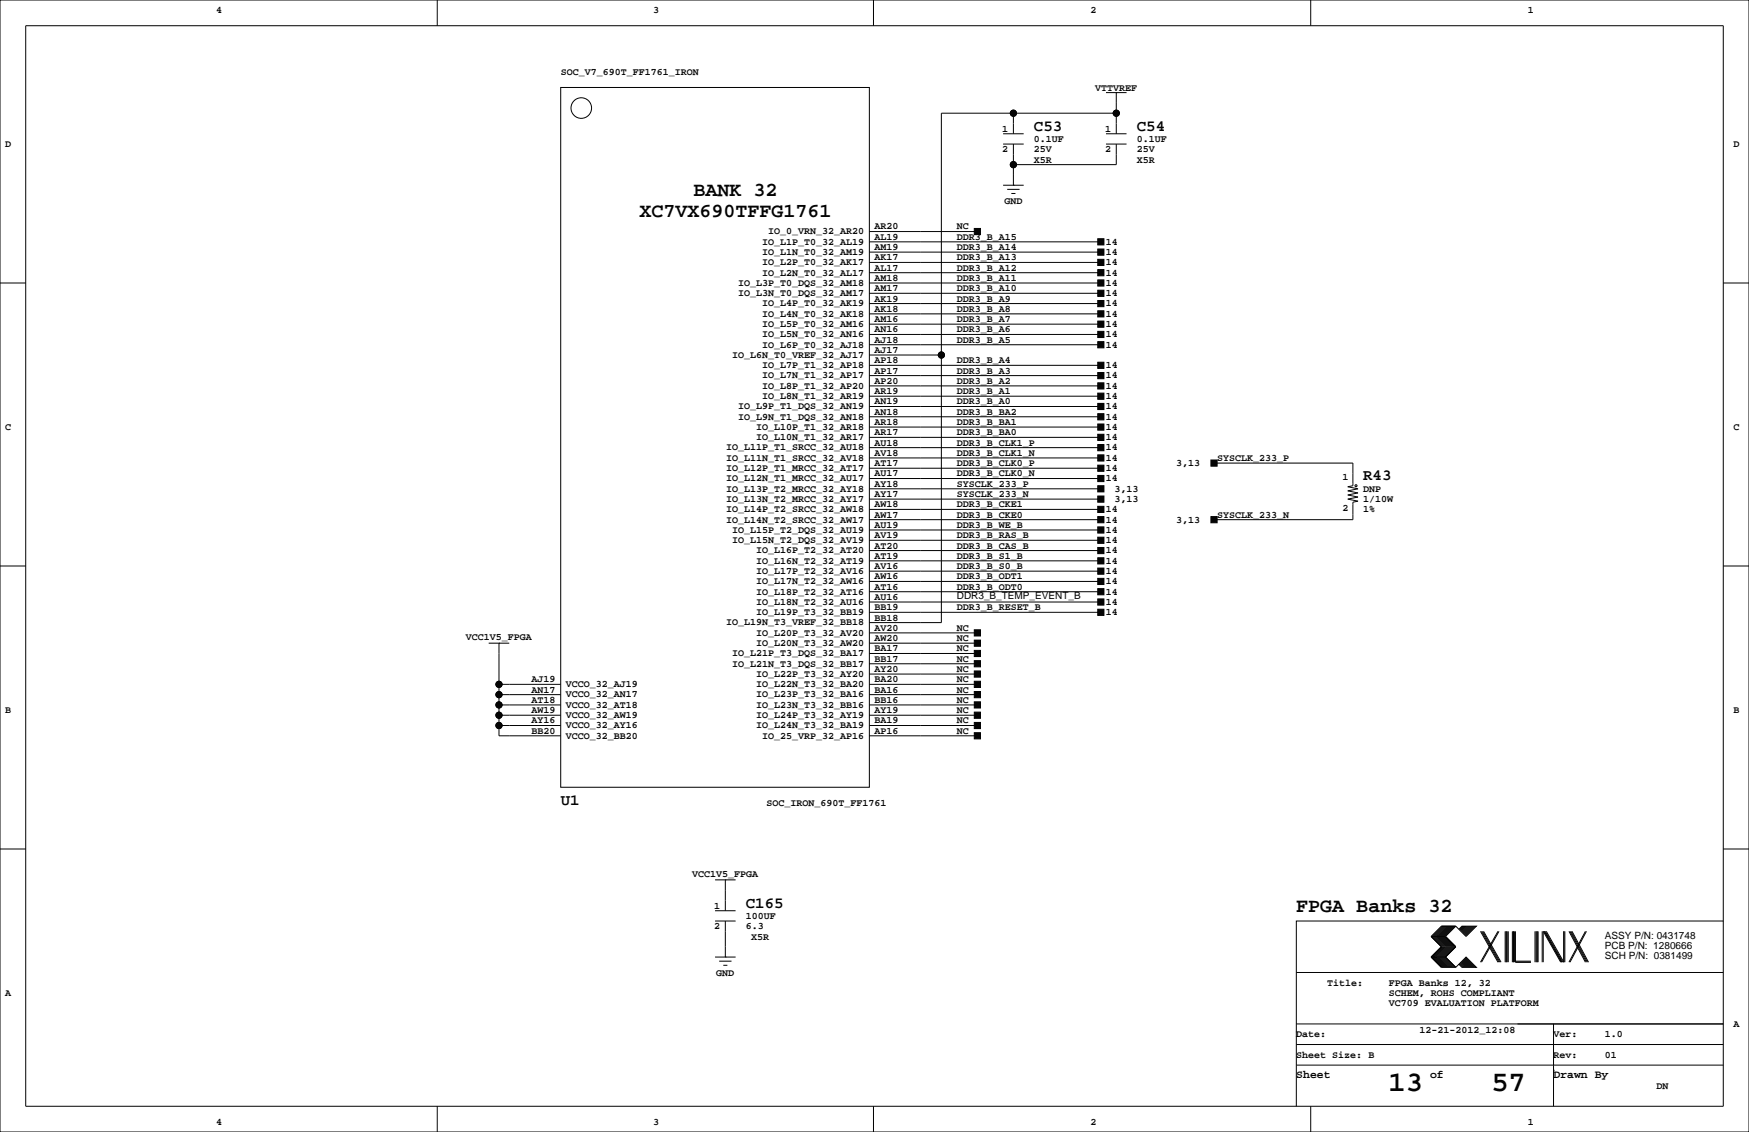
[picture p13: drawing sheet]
<svg xmlns="http://www.w3.org/2000/svg" width="432mm" height="279mm" viewBox="0 0 432 279" stroke-linecap="round" stroke-linejoin="round" font-family="sans-serif">
<defs><g id="words">
<g font-size="7.1">
<text x="342.8" y="269.3">13</text>
<text x="368.2" y="269.3">57</text>
</g>
<g font-size="4.9">
<text x="157.9" y="53.5">XC7VX690TFFG1761</text>
<text x="171.2" y="48.4">BANK 32</text>
<text x="320" y="225.1">FPGA Banks 32</text>
</g>
<g font-size="3.9">
<text x="255.3" y="32.2">C53</text>
<text x="280.7" y="32.2">C54</text>
<text x="336.6" y="118.6">R43</text>
<text x="138.4" y="198.6">U1</text>
<text x="184.1" y="224">C165</text>
</g>
<g font-size="2.8">
<text x="320" y="266.1">Sheet</text>
<text x="353.1" y="266.1">of</text>
<text x="383.5" y="266.1">Drawn By</text>
</g>
<g font-size="2.5">
<text x="53.3" y="3.3">4</text>
<text x="161.3" y="3.3">3</text>
<text x="269.2" y="3.3">2</text>
<text x="377.2" y="3.3">1</text>
<text x="138.4" y="18.5">SOC_V7_690T_FF1761_IRON</text>
<text x="270.4" y="22.4">VTTVREF</text>
<text x="247.4" y="32.5">1</text>
<text x="255.3" y="35.1">0.1UF</text>
<text x="272.8" y="32.5">1</text>
<text x="280.7" y="35.1">0.1UF</text>
<text x="1.3" y="36.3">D</text>
<text x="247.4" y="37.6">2</text>
<text x="255.3" y="37.6">25V</text>
<text x="255.3" y="40.1">X5R</text>
<text x="272.8" y="37.6">2</text>
<text x="280.7" y="40.1">X5R</text>
<text x="280.7" y="37.6">25V</text>
<text x="428" y="36.3">D</text>
<text x="248" y="50.3">GND</text>
<text x="189.7" y="57.8">IO_0_VRN_32_AR20</text>
<text x="215.9" y="59.2">AL19</text>
<text x="215.9" y="56.6">AR20</text>
<text x="236.2" y="59.2">DDR3_B_A15</text>
<text x="236.2" y="56.6">NC</text>
<text x="188.2" y="65.5">IO_L2P_T0_32_AK17</text>
<text x="188.2" y="62.9">IO_L1N_T0_32_AM19</text>
<text x="188.2" y="60.4">IO_L1P_T0_32_AL19</text>
<text x="215.9" y="64.3">AK17</text>
<text x="215.9" y="61.7">AM19</text>
<text x="236.2" y="64.3">DDR3_B_A13</text>
<text x="236.2" y="61.7">DDR3_B_A14</text>
<text x="273.1" y="60.4">14</text>
<text x="273.1" y="65.5">14</text>
<text x="273.1" y="62.9">14</text>
<text x="182.2" y="70.5">IO_L3P_T0_DQS_32_AM18</text>
<text x="188.2" y="68">IO_L2N_T0_32_AL17</text>
<text x="215.9" y="71.9">AM17</text>
<text x="215.9" y="69.3">AM18</text>
<text x="215.9" y="66.8">AL17</text>
<text x="236.2" y="71.9">DDR3_B_A10</text>
<text x="236.2" y="69.3">DDR3_B_A11</text>
<text x="236.2" y="66.8">DDR3_B_A12</text>
<text x="273.1" y="70.5">14</text>
<text x="273.1" y="68">14</text>
<text x="182.2" y="73.1">IO_L3N_T0_DQS_32_AM17</text>
<text x="188.2" y="75.6">IO_L4P_T0_32_AK19</text>
<text x="215.9" y="77">AK18</text>
<text x="215.9" y="74.4">AK19</text>
<text x="236.2" y="77">DDR3_B_A8</text>
<text x="236.2" y="74.4">DDR3_B_A9</text>
<text x="273.1" y="75.6">14</text>
<text x="273.1" y="73.1">14</text>
<text x="188.2" y="83.2">IO_L5N_T0_32_AN16</text>
<text x="188.2" y="80.7">IO_L5P_T0_32_AM16</text>
<text x="188.2" y="78.2">IO_L4N_T0_32_AK18</text>
<text x="215.9" y="82">AN16</text>
<text x="215.9" y="79.5">AM16</text>
<text x="236.2" y="82">DDR3_B_A6</text>
<text x="236.2" y="79.5">DDR3_B_A7</text>
<text x="273.1" y="83.2">14</text>
<text x="273.1" y="80.7">14</text>
<text x="273.1" y="78.2">14</text>
<text x="180.8" y="88.3">IO_L6N_T0_VREF_32_AJ17</text>
<text x="188.2" y="85.8">IO_L6P_T0_32_AJ18</text>
<text x="215.9" y="89.7">AP18</text>
<text x="215.9" y="87.1">AJ17</text>
<text x="215.9" y="84.6">AJ18</text>
<text x="236.2" y="89.7">DDR3_B_A4</text>
<text x="236.2" y="84.6">DDR3_B_A5</text>
<text x="273.1" y="85.8">14</text>
<text x="188.2" y="95.9">IO_L8P_T1_32_AP20</text>
<text x="188.2" y="93.4">IO_L7N_T1_32_AP17</text>
<text x="188.2" y="90.9">IO_L7P_T1_32_AP18</text>
<text x="215.9" y="94.7">AP20</text>
<text x="215.9" y="92.2">AP17</text>
<text x="236.2" y="92.2">DDR3_B_A3</text>
<text x="236.2" y="94.7">DDR3_B_A2</text>
<text x="273.1" y="93.4">14</text>
<text x="273.1" y="95.9">14</text>
<text x="273.1" y="90.9">14</text>
<text x="182.2" y="101">IO_L9P_T1_DQS_32_AN19</text>
<text x="188.2" y="98.5">IO_L8N_T1_32_AR19</text>
<text x="215.9" y="99.8">AN19</text>
<text x="215.9" y="97.3">AR19</text>
<text x="236.2" y="99.8">DDR3_B_A0</text>
<text x="236.2" y="97.3">DDR3_B_A1</text>
<text x="273.1" y="101">14</text>
<text x="273.1" y="98.5">14</text>
<text x="1.3" y="106.2">C</text>
<text x="182.2" y="103.6">IO_L9N_T1_DQS_32_AN18</text>
<text x="186.7" y="106.1">IO_L10P_T1_32_AR18</text>
<text x="215.9" y="107.4">AR17</text>
<text x="215.9" y="104.9">AR18</text>
<text x="215.9" y="102.4">AN18</text>
<text x="236.2" y="107.4">DDR3_B_BA0</text>
<text x="236.2" y="104.9">DDR3_B_BA1</text>
<text x="236.2" y="102.4">DDR3_B_BA2</text>
<text x="273.1" y="106.1">14</text>
<text x="273.1" y="103.6">14</text>
<text x="428" y="106.2">C</text>
<text x="179.3" y="113.7">IO_L11N_T1_SRCC_32_AV18</text>
<text x="179.3" y="111.2">IO_L11P_T1_SRCC_32_AU18</text>
<text x="186.7" y="108.6">IO_L10N_T1_32_AR17</text>
<text x="215.9" y="112.5">AV18</text>
<text x="215.9" y="110">AU18</text>
<text x="236.2" y="110">DDR3_B_CLK1_P</text>
<text x="236.2" y="112.5">DDR3_B_CLK1_N</text>
<text x="273.1" y="108.6">14</text>
<text x="273.1" y="111.2">14</text>
<text x="273.1" y="113.7">14</text>
<text x="300.5" y="113.8">SYSCLK_233_P</text>
<text x="179.3" y="118.8">IO_L12N_T1_MRCC_32_AU17</text>
<text x="179.3" y="116.3">IO_L12P_T1_MRCC_32_AT17</text>
<text x="215.9" y="117.6">AU17</text>
<text x="215.9" y="115.1">AT17</text>
<text x="236.2" y="115.1">DDR3_B_CLK0_P</text>
<text x="236.2" y="117.6">DDR3_B_CLK0_N</text>
<text x="273.1" y="116.3">14</text>
<text x="273.1" y="118.8">14</text>
<text x="290.4" y="115.1">3,13</text>
<text x="331.5" y="118.5">1</text>
<text x="179.3" y="123.9">IO_L13N_T2_MRCC_32_AY17</text>
<text x="179.3" y="121.3">IO_L13P_T2_MRCC_32_AY18</text>
<text x="215.9" y="125.2">AW18</text>
<text x="215.9" y="122.7">AY17</text>
<text x="215.9" y="120.1">AY18</text>
<text x="236.2" y="122.7">SYSCLK_233_N</text>
<text x="236.2" y="120.1">SYSCLK_233_P</text>
<text x="236.2" y="125.2">DDR3_B_CKE1</text>
<text x="275.2" y="124">3,13</text>
<text x="275.2" y="121.4">3,13</text>
<text x="336.6" y="121.4">DNP</text>
<text x="336.6" y="124">1/10W</text>
<text x="179.3" y="129">IO_L14N_T2_SRCC_32_AW17</text>
<text x="179.3" y="126.4">IO_L14P_T2_SRCC_32_AW18</text>
<text x="180.8" y="131.5">IO_L15P_T2_DQS_32_AU19</text>
<text x="215.9" y="130.3">AU19</text>
<text x="215.9" y="127.8">AW17</text>
<text x="236.2" y="127.8">DDR3_B_CKE0</text>
<text x="236.2" y="130.3">DDR3_B_WE_B</text>
<text x="273.1" y="129">14</text>
<text x="273.1" y="126.5">14</text>
<text x="273.1" y="131.5">14</text>
<text x="290.4" y="129">3,13</text>
<text x="300.5" y="127.8">SYSCLK_233_N</text>
<text x="331.5" y="126.1">2</text>
<text x="336.6" y="126.5">1%</text>
<text x="180.8" y="134">IO_L15N_T2_DQS_32_AV19</text>
<text x="186.7" y="136.6">IO_L16P_T2_32_AT20</text>
<text x="215.9" y="137.9">AT19</text>
<text x="215.9" y="135.4">AT20</text>
<text x="215.9" y="132.8">AV19</text>
<text x="236.2" y="137.9">DDR3_B_S1_B</text>
<text x="236.2" y="132.8">DDR3_B_RAS_B</text>
<text x="236.2" y="135.4">DDR3_B_CAS_B</text>
<text x="273.1" y="134">14</text>
<text x="273.1" y="136.6">14</text>
<text x="186.7" y="141.7">IO_L17P_T2_32_AV16</text>
<text x="186.7" y="139.1">IO_L16N_T2_32_AT19</text>
<text x="215.9" y="143">AW16</text>
<text x="215.9" y="140.5">AV16</text>
<text x="236.2" y="143">DDR3_B_ODT1</text>
<text x="236.2" y="140.5">DDR3_B_S0_B</text>
<text x="273.1" y="141.7">14</text>
<text x="273.1" y="139.1">14</text>
<text x="186.7" y="149.3">IO_L18N_T2_32_AU16</text>
<text x="186.7" y="146.7">IO_L18P_T2_32_AT16</text>
<text x="186.7" y="144.2">IO_L17N_T2_32_AW16</text>
<text x="215.9" y="148.1">AU16</text>
<text x="215.9" y="145.5">AT16</text>
<text x="236.2" y="147.9">DDR3_B_TEMP_EVENT_B</text>
<text x="236.2" y="145.5">DDR3_B_ODT0</text>
<text x="273.1" y="149.4">14</text>
<text x="273.1" y="146.7">14</text>
<text x="273.1" y="144.2">14</text>
<text x="179.3" y="154.4">IO_L19N_T3_VREF_32_BB18</text>
<text x="186.7" y="151.8">IO_L19P_T3_32_BB19</text>
<text x="215.9" y="155.7">AV20</text>
<text x="215.9" y="153.2">BB18</text>
<text x="215.9" y="150.6">BB19</text>
<text x="236.2" y="150.6">DDR3_B_RESET_B</text>
<text x="236.2" y="155.7">NC</text>
<text x="273.1" y="151.9">14</text>
<text x="115" y="158">VCC1V5_FPGA</text>
<text x="180.8" y="162">IO_L21P_T3_DQS_32_BA17</text>
<text x="186.7" y="159.4">IO_L20N_T3_32_AW20</text>
<text x="186.7" y="156.9">IO_L20P_T3_32_AV20</text>
<text x="215.9" y="160.8">BA17</text>
<text x="215.9" y="158.2">AW20</text>
<text x="236.2" y="160.8">NC</text>
<text x="236.2" y="158.2">NC</text>
<text x="180.8" y="164.5">IO_L21N_T3_DQS_32_BB17</text>
<text x="186.7" y="167.1">IO_L22P_T3_32_AY20</text>
<text x="215.9" y="165.9">AY20</text>
<text x="215.9" y="163.3">BB17</text>
<text x="236.2" y="165.9">NC</text>
<text x="236.2" y="163.3">NC</text>
<text x="131.2" y="173.5">AT18</text>
<text x="131.2" y="170.9">AN17</text>
<text x="131.2" y="168.4">AJ19</text>
<text x="139.7" y="172.1">VCCO_32_AN17</text>
<text x="139.7" y="169.6">VCCO_32_AJ19</text>
<text x="186.7" y="172.1">IO_L23P_T3_32_BA16</text>
<text x="186.7" y="169.6">IO_L22N_T3_32_BA20</text>
<text x="215.9" y="173.5">BB16</text>
<text x="215.9" y="170.9">BA16</text>
<text x="215.9" y="168.4">BA20</text>
<text x="236.2" y="173.5">NC</text>
<text x="236.2" y="170.9">NC</text>
<text x="236.2" y="168.4">NC</text>
<text x="1.3" y="176">B</text>
<text x="131.2" y="178.6">AY16</text>
<text x="131.2" y="176">AW19</text>
<text x="139.7" y="179.8">VCCO_32_AY16</text>
<text x="139.7" y="177.2">VCCO_32_AW19</text>
<text x="139.7" y="174.7">VCCO_32_AT18</text>
<text x="186.7" y="179.8">IO_L24N_T3_32_BA19</text>
<text x="186.7" y="177.2">IO_L24P_T3_32_AY19</text>
<text x="186.7" y="174.7">IO_L23N_T3_32_BB16</text>
<text x="215.9" y="178.6">BA19</text>
<text x="215.9" y="176">AY19</text>
<text x="236.2" y="178.6">NC</text>
<text x="236.2" y="176">NC</text>
<text x="428" y="176">B</text>
<text x="131.2" y="181.1">BB20</text>
<text x="139.7" y="182.3">VCCO_32_BB20</text>
<text x="188.2" y="182.3">IO_25_VRP_32_AP16</text>
<text x="215.9" y="181.1">AP16</text>
<text x="236.2" y="181.1">NC</text>
<text x="189.2" y="198.9">SOC_IRON_690T_FF1761</text>
<text x="170.9" y="216.4">VCC1V5_FPGA</text>
<text x="176.3" y="224.3">1</text>
<text x="184.1" y="226.8">100UF</text>
<text x="176.3" y="229.4">2</text>
<text x="184.1" y="229.4">6.3</text>
<text x="185.4" y="231.9">X5R</text>
<text x="396.2" y="231.7">ASSY P/N: 0431748</text>
<text x="396.2" y="236.8">SCH P/N: 0381499</text>
<text x="396.2" y="234.2">PCB P/N: 1280666</text>
<text x="1.3" y="245.9">A</text>
<text x="176.8" y="240.8">GND</text>
<text x="327.7" y="243.3">Title:</text>
<text x="342.9" y="245.9">SCHEM, ROHS COMPLIANT</text>
<text x="342.9" y="243.3">FPGA Banks 12, 32</text>
<text x="342.9" y="248.4">VC709 EVALUATION PLATFORM</text>
<text x="320" y="256">Date:</text>
<text x="350.4" y="255">12-21-2012_12:08</text>
<text x="383.5" y="256">Ver:</text>
<text x="396.2" y="256">1.0</text>
<text x="428" y="253.5">A</text>
<text x="320" y="261.1">Sheet Size: B</text>
<text x="383.5" y="261.1">Rev:</text>
<text x="396.2" y="261.1">01</text>
<text x="408.9" y="268.7">DN</text>
<text x="53.3" y="277.6">4</text>
<text x="161.3" y="277.6">3</text>
<text x="269.2" y="277.6">2</text>
<text x="377.2" y="277.6">1</text>
</g>
</g></defs>
<g fill="none" stroke="#000" stroke-width=".25">
<path d="M0 0h431.8v279.4h-431.8zM6.3 6.4h419.1v266.6h-419.1zM107.9 0v6.4M215.6 0v6.4M323.6 0v6.4M138.4 21.6h76.2v172.7h-76.2zM247.6 35.6h5.1M247.6 33h5.1M250.2 27.9v5.1M250.2 35.6v10.1M273 35.6h5.1M273 33h5.1"/>
<path d="M273 22.9h5.1M275.6 22.9h.1M275.6 22.9v10.1M275.6 35.6v5h-25.4M275.6 27.9h-43.2v125.8h-17.8M214.6 57.2h26.7M214.6 59.7h57.2M247.6 45.7h5.1M248.7 46.7h3M249.7 47.8h1M250.2 45.7h.1M0 69.8h6.3"/>
<path d="M214.6 69.8h57.2M214.6 62.2h57.2M214.6 64.8h57.2M214.6 67.3h57.2M214.6 72.4h57.2M214.6 74.9h57.2M214.6 77.5h57.2M425.4 69.8h6.4M214.6 87.6h17.8M214.6 80h57.2M214.6 82.5h57.2M214.6 85.1h57.2"/>
<path d="M214.6 90.2h57.2M214.6 95.2h57.2M214.6 92.7h57.2M214.6 97.8h57.2M214.6 118.1h57.2M214.6 115.6h57.2M214.6 113h57.2M214.6 110.5h57.2M214.6 100.3h57.2M214.6 102.9h57.2M214.6 105.4h57.2M214.6 107.9h57.2"/>
<path d="M299.7 114.3h34.3v5.6l-1.3 .2 2.6 .6-2.6 .5 2.6 .5-2.6 .5 2.6 .5-2.6 .5 2.6 .5-1.3 .3v4.3h-34.3M0 139.7h6.3M214.6 135.9h57.2M214.6 133.3h57.2M214.6 130.8h57.2M214.6 125.7h57.2M214.6 128.3h57.2M214.6 138.4h57.2M214.6 120.7h57.2M214.6 123.2h57.2M425.4 139.7h6.4M120.6 158.8h5.1"/>
<path d="M123.2 158.8h.1M123.2 158.8v22.8h15.2M214.6 158.8h26.7M214.6 156.2h26.7M214.6 141h57.2M214.6 143.5h57.2M214.6 146h57.2M214.6 151.1h57.2M214.6 148.6h57.2M123.2 168.9h15.2M123.2 171.4h15.2M123.2 174h15.2"/>
<path d="M123.2 176.5h15.2M123.2 179.1h15.2M214.6 168.9h26.7M214.6 171.4h26.7M214.6 174h26.7M214.6 161.3h26.7M214.6 163.8h26.7M214.6 166.4h26.7M214.6 176.5h26.7M214.6 179.1h26.7M214.6 181.6h26.7M0 209.5h6.3"/>
<path d="M176.5 217.2h5.1M179.1 217.2h.1M179.1 217.2v7.6M425.4 209.5h6.4M176.5 236.2h5.1M176.5 227.3h5.1M176.5 224.8h5.1M177.5 237.2h3.1M178.6 238.3h1M179.1 236.2h.1M179.1 227.3v8.9M353.3 236.2h3.6"/>
<path d="M353.3 236.2l2.6 2.6h3.5M353.3 231.1l2.6 2.6-2.6 2.5M353.3 231.1h3.6M356.1 228.6l-2.5 2.5 2.5 2.6-2.5 2.5 2.5 2.6M356.4 228.6l-2.6 2.5 2.6 2.6-2.6 2.5 2.6 2.6M356.6 228.6l-2.5 2.5 2.5 2.6-2.5 2.5 2.5 2.6M356.9 228.6l-2.6 2.5 2.6 2.6-2.6 2.5 2.6 2.6M356.9 231.1l2.5 2.6-2.5 2.5M356.9 236.2l2.5 2.6M357.1 228.6l-2.5 2.5 2.5 2.6-2.5 2.5 2.5 2.6M357.4 228.6l-2.6 2.5 2.6 2.6-2.6 2.5 2.6 2.6M357.6 228.6l-2.5 2.5 2.5 2.6-2.5 2.5 2.5 2.6"/>
<path d="M357.9 228.6l-2.6 2.5 2.6 2.6-2.6 2.5 2.6 2.6M358.1 228.6l-2.5 2.5 2.5 2.6-2.5 2.5 2.5 2.6M358.4 228.6l-2.5 2.5 2.5 2.6-2.5 2.5 2.5 2.6M358.6 228.6l-2.5 2.5 2.5 2.6-2.5 2.5 2.5 2.6M358.9 228.6l-2.5 2.5 2.5 2.6-2.5 2.5 2.5 2.6M359.2 228.6l-2.6 2.5 2.6 2.6-2.6 2.5 2.6 2.6M359.4 228.6l2.5 2.5 2.6-2.5h-3.6l-.7 .8M359.4 228.6h-3.5l-2.6 2.5M359.4 228.6l-2.5 2.5M360.2 238l.7 .8h3.6l-2.6-2.6-2.5 2.6M360.4 237.7l1 1.1M360.4 238l.8 .8"/>
<path d="M360.7 237.5l1.2 1.3M360.7 237.7l1 1.1M360.9 237.2l1.6 1.6M360.9 237.5l1.3 1.3M361.2 237l1.8 1.8M361.2 237.2l1.5 1.6M361.2 228.6l-.8 .8M361.4 236.7l2.1 2.1M361.4 237l1.8 1.8M361.4 228.6l-1 1M361.7 236.5l2.3 2.3M361.7 236.7l2 2.1"/>
<path d="M361.7 228.6l-1 1M361.9 236.5l2.3 2.3M361.9 228.6l-1.2 1.3M362.2 228.6l-1.3 1.3M362.5 228.6l-1.6 1.5M362.7 228.6l-1.5 1.5M363 228.6l-1.8 1.8M363.2 228.6l-1.8 1.8M363.5 228.6l-2.1 2M363.7 228.6l-2 2M364 228.6l-2.3 2.3M364.2 228.6l-2.3 2.3"/>
<path d="M365.5 229.9l4.3 7.6M365.8 229.9l4.3 7.6M366 229.9l4.3 7.6M366.3 229.9l4.3 7.6M369.8 229.9l-4.3 7.6M370.1 229.9l-4.3 7.6M371.6 229.9v7.6M371.9 229.9v7.6M372.1 229.9v7.6M372.4 229.9v7.6M373.4 229.9v7.6M373.6 229.9v7.6"/>
<path d="M373.9 229.9v7.6M374.1 237.2h3.9M374.1 229.9v7.6h3.9M379 229.9v7.6M379.2 229.9v7.6M379.5 229.9v7.6M379.7 229.9v7.6M380.7 229.9v7.6M381 237.5v-7.6l4.3 7.6M381.3 229.9l4.3 7.6M381.5 229.9l4.3 7.6M381.8 229.9l4.3 7.6v-7.6"/>
<path d="M386.3 229.9v7.6M387.3 229.9l4.1 7.6M387.6 229.9l4.1 7.6M387.9 229.9l4 7.6M388.1 229.9l4.1 7.6M391.4 229.9l-4.1 7.6M391.7 229.9l-4.1 7.6M425.4 227.3h-105.4v35.6M320 257.8h105.4M320 252.7h105.4M320 240h105.4M383.5 252.7v20.3"/>
<path d="M107.9 273v6.4M215.6 273v6.4M320 262.9v10.1M320 262.9h105.4M323.6 273v6.4M383.5 264.2h.1"/>
<circle cx="143.5" cy="26.7" r="2.54"/>
<circle cx="250.2" cy="27.9" r=".76"/>
<circle cx="275.6" cy="27.9" r=".76"/>
<circle cx="250.2" cy="40.6" r=".76"/>
<circle cx="232.4" cy="87.6" r=".76"/>
<circle cx="334.8" cy="119.9" r=".25"/>
<circle cx="123.2" cy="176.5" r=".76"/>
<circle cx="123.2" cy="179.1" r=".76"/>
<circle cx="123.2" cy="171.4" r=".76"/>
<circle cx="123.2" cy="174" r=".76"/>
<circle cx="123.2" cy="168.9" r=".76"/>
</g>
<g fill="#000" stroke="#000" stroke-width=".25">
<path d="M240.5 56.4h1.6v1.5h-1.6z" fill-rule="evenodd"/>
<path d="M271 61.5h1.5v1.5h-1.5z" fill-rule="evenodd"/>
<path d="M271 64h1.5v1.5h-1.5z" fill-rule="evenodd"/>
<path d="M271 66.5h1.5v1.6h-1.5z" fill-rule="evenodd"/>
<path d="M271 69.1h1.5v1.5h-1.5z" fill-rule="evenodd"/>
<path d="M271 71.6h1.5v1.6h-1.5z" fill-rule="evenodd"/>
<path d="M271 74.2h1.5v1.5h-1.5z" fill-rule="evenodd"/>
<path d="M271 76.7h1.5v1.5h-1.5z" fill-rule="evenodd"/>
<path d="M271 58.9h1.5v1.6h-1.5z" fill-rule="evenodd"/>
<path d="M271 79.2h1.5v1.6h-1.5z" fill-rule="evenodd"/>
<path d="M271 81.8h1.5v1.5h-1.5z" fill-rule="evenodd"/>
<path d="M271 84.3h1.5v1.6h-1.5z" fill-rule="evenodd"/>
<path d="M271 89.4h1.5v1.5h-1.5z" fill-rule="evenodd"/>
<path d="M271 94.5h1.5v1.5h-1.5z" fill-rule="evenodd"/>
<path d="M271 91.9h1.5v1.6h-1.5z" fill-rule="evenodd"/>
<path d="M271 97h1.5v1.6h-1.5z" fill-rule="evenodd"/>
<path d="M271 117.3h1.5v1.6h-1.5z" fill-rule="evenodd"/>
<path d="M271 114.8h1.5v1.5h-1.5z" fill-rule="evenodd"/>
<path d="M271 112.3h1.5v1.5h-1.5z" fill-rule="evenodd"/>
<path d="M271 109.7h1.5v1.6h-1.5z" fill-rule="evenodd"/>
<path d="M271 99.6h1.5v1.5h-1.5z" fill-rule="evenodd"/>
<path d="M271 102.1h1.5v1.5h-1.5z" fill-rule="evenodd"/>
<path d="M271 104.6h1.5v1.6h-1.5z" fill-rule="evenodd"/>
<path d="M271 107.2h1.5v1.5h-1.5z" fill-rule="evenodd"/>
<path d="M299 113.5h1.5v1.6h-1.5z" fill-rule="evenodd"/>
<path d="M271 135.1h1.5v1.6h-1.5z" fill-rule="evenodd"/>
<path d="M271 132.6h1.5v1.5h-1.5z" fill-rule="evenodd"/>
<path d="M271 130h1.5v1.6h-1.5z" fill-rule="evenodd"/>
<path d="M271 125h1.5v1.5h-1.5z" fill-rule="evenodd"/>
<path d="M271 127.5h1.5v1.5h-1.5z" fill-rule="evenodd"/>
<path d="M271 137.7h1.5v1.5h-1.5z" fill-rule="evenodd"/>
<path d="M271 119.9h1.5v1.5h-1.5z" fill-rule="evenodd"/>
<path d="M271 122.4h1.5v1.6h-1.5z" fill-rule="evenodd"/>
<path d="M299 127.5h1.5v1.5h-1.5z" fill-rule="evenodd"/>
<path d="M240.5 158h1.6v1.5h-1.6z" fill-rule="evenodd"/>
<path d="M240.5 155.4h1.6v1.6h-1.6z" fill-rule="evenodd"/>
<path d="M271 140.2h1.5v1.5h-1.5z" fill-rule="evenodd"/>
<path d="M271 142.7h1.5v1.6h-1.5z" fill-rule="evenodd"/>
<path d="M271 145.3h1.5v1.5h-1.5z" fill-rule="evenodd"/>
<path d="M271 150.4h1.5v1.5h-1.5z" fill-rule="evenodd"/>
<path d="M271 147.8h1.5v1.6h-1.5z" fill-rule="evenodd"/>
<path d="M240.5 168.1h1.6v1.6h-1.6z" fill-rule="evenodd"/>
<path d="M240.5 170.7h1.6v1.5h-1.6z" fill-rule="evenodd"/>
<path d="M240.5 173.2h1.6v1.6h-1.6z" fill-rule="evenodd"/>
<path d="M240.5 160.5h1.6v1.6h-1.6z" fill-rule="evenodd"/>
<path d="M240.5 163.1h1.6v1.5h-1.6z" fill-rule="evenodd"/>
<path d="M240.5 165.6h1.6v1.5h-1.6z" fill-rule="evenodd"/>
<path d="M240.5 175.8h1.6v1.5h-1.6z" fill-rule="evenodd"/>
<path d="M240.5 178.3h1.6v1.5h-1.6z" fill-rule="evenodd"/>
<path d="M240.5 180.8h1.6v1.6h-1.6z" fill-rule="evenodd"/>
<circle cx="250.2" cy="27.9" r=".76"/>
<circle cx="275.6" cy="27.9" r=".76"/>
<circle cx="250.2" cy="40.6" r=".76"/>
<circle cx="232.4" cy="87.6" r=".76"/>
<circle cx="123.2" cy="176.5" r=".76"/>
<circle cx="123.2" cy="179.1" r=".76"/>
<circle cx="123.2" cy="171.4" r=".76"/>
<circle cx="123.2" cy="174" r=".76"/>
<circle cx="123.2" cy="168.9" r=".76"/>
</g>
<use href="#words"/>
</svg>
